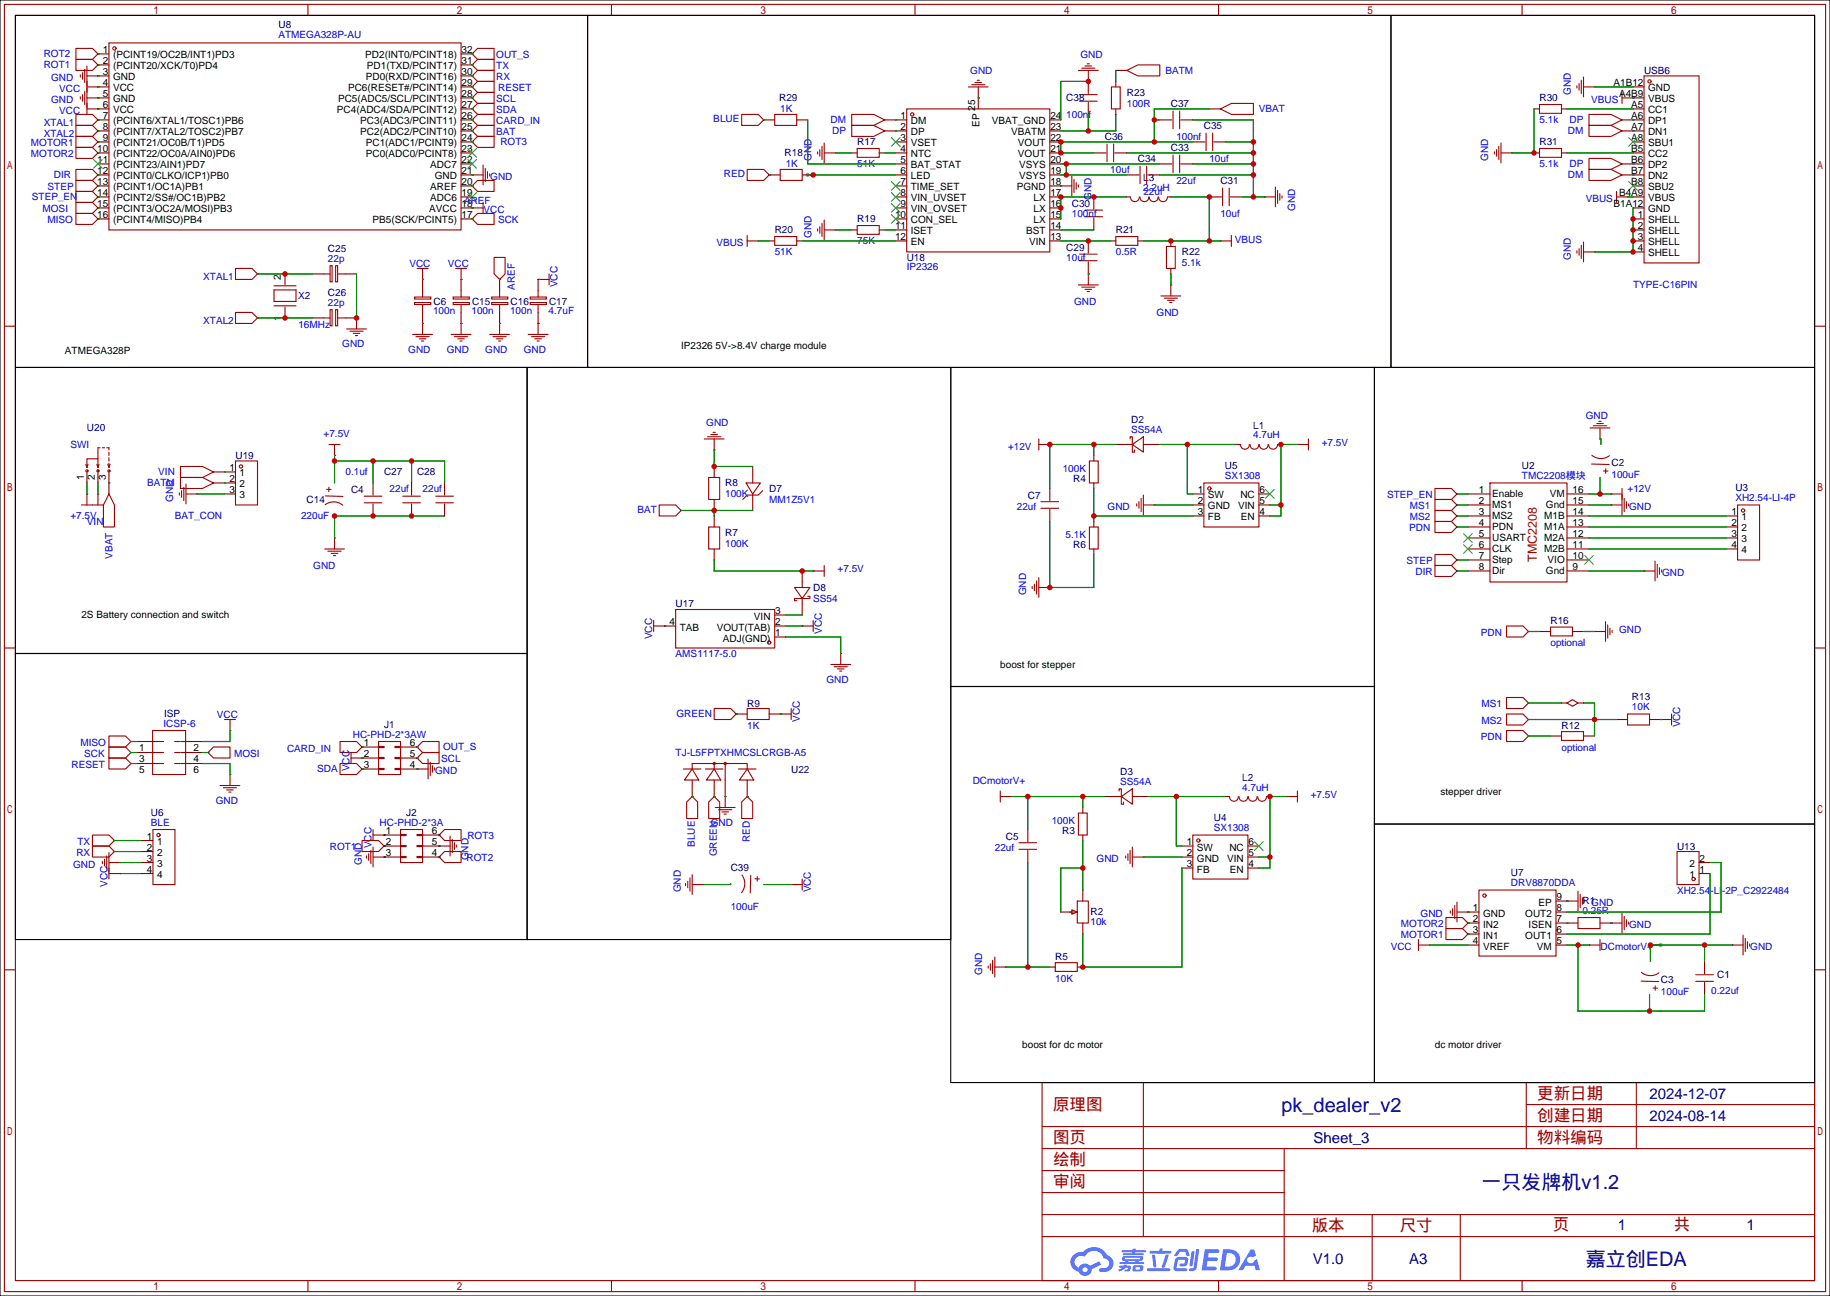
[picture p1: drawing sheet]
<svg xmlns="http://www.w3.org/2000/svg" width="422mm" height="299mm" viewBox="0 0 422 299" stroke-linecap="round" stroke-linejoin="round" font-family="sans-serif">
<defs><g id="words">
<g font-size="4.6" fill="#000080">
<text x="295.8" y="256.6">pk_dealer_v2</text>
<text x="342" y="274.4">一只发牌机v1.2</text>
<text x="366" y="292.2">嘉立创EDA</text>
</g>
<g font-size="3.8" fill="#a00000">
<text x="243.1" y="256.3">原理图</text>
<text x="354.8" y="253.8">更新日期</text>
<text x="243.1" y="264">图页</text>
<text x="354.8" y="258.9">创建日期</text>
<text x="354.8" y="264">物料编码</text>
<text x="243.1" y="269">绘制</text>
<text x="243.1" y="274.1">审阅</text>
<text x="302.8" y="284.3">版本</text>
<text x="323.1" y="284.3">尺寸</text>
<text x="358.4" y="284">页</text>
<text x="386.3" y="284">共</text>
</g>
<g font-size="3.5" fill="#000080">
<text x="380.7" y="253.7">2024-12-07</text>
<text x="303.2" y="263.8">Sheet_3</text>
<text x="380.7" y="258.8">2024-08-14</text>
<text x="373.4" y="283.9">1</text>
<text x="403.2" y="283.9">1</text>
<text x="303" y="291.8">V1.0</text>
<text x="325.3" y="291.8">A3</text>
</g>
<text font-size="2.9" fill="#a00000" x="354.8" y="129.7" transform="rotate(-90 354.8 129.7)">TMC2208</text>
<g font-size="2.3" fill="#000080">
<text x="64.3" y="6.5">U8</text>
<text x="379.5" y="17.1">USB6</text>
<text x="179.8" y="23.3">R29</text>
<text x="246.1" y="23.4">C38</text>
<text x="260.1" y="22.1">R23</text>
<text x="355.3" y="23.4">R30</text>
<text x="270.3" y="24.7">C37</text>
<text x="277.9" y="29.8">C35</text>
<text x="181.1" y="36">R18</text>
<text x="197.9" y="33.6">R17</text>
<text x="255" y="32.3">C36</text>
<text x="270.3" y="34.8">C33</text>
<text x="355.3" y="33.6">R31</text>
<text x="262.6" y="37.4">C34</text>
<text x="263.9" y="41.8">L3</text>
<text x="247.4" y="47.8">C30</text>
<text x="281.7" y="42.5">C31</text>
<text x="178.8" y="53.9">R20</text>
<text x="197.9" y="51.4">R19</text>
<text x="257.6" y="53.9">R21</text>
<text x="75.7" y="58.2">C25</text>
<text x="246.1" y="58">C29</text>
<text x="272.8" y="59">R22</text>
<text x="209.3" y="60.2">U18</text>
<text x="68.8" y="69">X2</text>
<text x="75.7" y="68.4">C26</text>
<text x="100.1" y="70.3">C6</text>
<text x="109" y="70.3">C15</text>
<text x="117.9" y="70.3">C16</text>
<text x="126.7" y="70.3">C17</text>
<text x="20.1" y="99.6">U20</text>
<text x="261.1" y="97.7">D2</text>
<text x="289.3" y="98.9">L1</text>
<text x="54.4" y="106">U19</text>
<text x="372" y="107.6">C2</text>
<text x="81" y="113.9">C4</text>
<text x="88.6" y="109.8">C27</text>
<text x="96.3" y="109.8">C28</text>
<text x="167.4" y="112.3">R8</text>
<text x="177.5" y="113.6">D7</text>
<text x="247.7" y="111.2">R4</text>
<text x="282.7" y="108.2">U5</text>
<text x="351.3" y="108.4">U2</text>
<text x="400.6" y="113.5">U3</text>
<text x="70.8" y="116.1">C14</text>
<text x="237.2" y="115.1">C7</text>
<text x="167.4" y="123.7">R7</text>
<text x="247.7" y="126.5">R6</text>
<text x="187.7" y="136.4">D8</text>
<text x="156" y="140.3">U17</text>
<text x="357.9" y="144.1">R16</text>
<text x="376.7" y="161.7">R13</text>
<text x="37.9" y="165.5">ISP</text>
<text x="172.5" y="163.1">R9</text>
<text x="88.7" y="168">J1</text>
<text x="360.4" y="168.2">R12</text>
<text x="182.6" y="178.4">U22</text>
<text x="258.6" y="179">D3</text>
<text x="286.7" y="180.2">L2</text>
<text x="34.8" y="188.4">U6</text>
<text x="93.8" y="188.4">J2</text>
<text x="280.2" y="189.5">U4</text>
<text x="232.2" y="193.9">C5</text>
<text x="245.2" y="192.5">R3</text>
<text x="387.1" y="196.1">U13</text>
<text x="168.7" y="201.1">C39</text>
<text x="348.8" y="202.3">U7</text>
<text x="365.3" y="208.7">R1GND</text>
<text x="251.7" y="211.3">R2</text>
<text x="243.6" y="221.5">R5</text>
<text x="383.4" y="227">C3</text>
<text x="396.4" y="225.7">C1</text>
</g>
<g font-size="2.3" fill="#00f">
<text x="64.3" y="8.8">ATMEGA328P-AU</text>
<text x="10.1" y="15.8">ROT1</text>
<text x="10.1" y="13.3">ROT2</text>
<text x="114.5" y="15.9">TX</text>
<text x="114.6" y="13.4">OUT_S</text>
<text x="224" y="17.1">GND</text>
<text x="249.4" y="13.3">GND</text>
<text x="269" y="17.1">BATM</text>
<text x="11.8" y="18.7">GND</text>
<text x="11.8" y="23.8">GND</text>
<text x="13.7" y="21.3">VCC</text>
<text x="114.5" y="23.6">SCL</text>
<text x="114.5" y="18.5">RX</text>
<text x="115" y="21.1">RESET</text>
<text x="362.6" y="21.9" transform="rotate(-90 362.6 21.9)">GND</text>
<text x="367.3" y="23.8">VBUS</text>
<text x="10.1" y="29.1">XTAL1</text>
<text x="13.7" y="26.3">VCC</text>
<text x="114.6" y="26.2">SDA</text>
<text x="114.6" y="28.7">CARD_IN</text>
<text x="164.7" y="28.3">BLUE</text>
<text x="180.1" y="26">1K</text>
<text x="191.7" y="28.5">DM</text>
<text x="246.1" y="27.2">100nf</text>
<text x="260.1" y="24.7">100R</text>
<text x="290.6" y="26">VBAT</text>
<text x="355.3" y="28.5">5.1k</text>
<text x="362.3" y="28.5">DP</text>
<text x="7.1" y="33.8">MOTOR1</text>
<text x="10.1" y="31.6">XTAL2</text>
<text x="114.6" y="31.2">BAT</text>
<text x="115.5" y="33.6">ROT3</text>
<text x="192.1" y="31">DP</text>
<text x="271.5" y="32.3">100nf</text>
<text x="361.9" y="31">DM</text>
<text x="7.1" y="36.3">MOTOR2</text>
<text x="12.4" y="41.2">DIR</text>
<text x="113.2" y="41.6">GND</text>
<text x="167.1" y="41">RED</text>
<text x="181.4" y="38.7">1K</text>
<text x="187.3" y="37.1" transform="rotate(-90 187.3 37.1)">GND</text>
<text x="197.9" y="38.7">51K</text>
<text x="256.3" y="39.9">10uf</text>
<text x="279.1" y="37.4">10uf</text>
<text x="343.5" y="37.1" transform="rotate(-90 343.5 37.1)">GND</text>
<text x="355.3" y="38.7">5.1k</text>
<text x="361.9" y="41.2">DM</text>
<text x="362.3" y="38.7">DP</text>
<text x="7.4" y="46.3">STEP_EN</text>
<text x="11" y="43.9">STEP</text>
<text x="107.1" y="47">AREF</text>
<text x="251.9" y="46.2" transform="rotate(-90 251.9 46.2)">GND</text>
<text x="263.9" y="44.1">2.2uH</text>
<text x="263.9" y="45">22uf</text>
<text x="271.5" y="42.5">22uf</text>
<text x="366" y="46.7">VBUS</text>
<text x="9.8" y="49">MOSI</text>
<text x="10.9" y="51.6">MISO</text>
<text x="111.6" y="49.2">VCC</text>
<text x="115" y="51.6">SCK</text>
<text x="247.4" y="50.1">100nf</text>
<text x="281.7" y="50.1">10uf</text>
<text x="298.9" y="48.8" transform="rotate(-90 298.9 48.8)">GND</text>
<text x="165.4" y="56.8">VBUS</text>
<text x="178.8" y="59">51K</text>
<text x="187.3" y="54.9" transform="rotate(-90 187.3 54.9)">GND</text>
<text x="197.9" y="56.4">75K</text>
<text x="257.6" y="59">0.5R</text>
<text x="285" y="56">VBUS</text>
<text x="46.9" y="64.6">XTAL1</text>
<text x="75.7" y="60.5">22p</text>
<text x="94.5" y="61.6">VCC</text>
<text x="103.4" y="61.6">VCC</text>
<text x="209.3" y="62.3">IP2326</text>
<text x="246.1" y="60.2">10uf</text>
<text x="272.8" y="61.5">5.1k</text>
<text x="362.6" y="60" transform="rotate(-90 362.6 60)">GND</text>
<text x="75.7" y="70.6">22p</text>
<text x="118.8" y="66.9" transform="rotate(-90 118.8 66.9)">AREF</text>
<text x="128.7" y="66.3" transform="rotate(-90 128.7 66.3)">VCC</text>
<text x="247.9" y="70.3">GND</text>
<text x="376.9" y="66.6">TYPE-C16PIN</text>
<text x="46.9" y="74.8">XTAL2</text>
<text x="68.9" y="75.7">16MHz</text>
<text x="99.9" y="72.6">100n</text>
<text x="108.8" y="72.6">100n</text>
<text x="117.7" y="72.6">100n</text>
<text x="126.6" y="72.6">4.7uF</text>
<text x="267" y="72.9">GND</text>
<text x="79" y="80.2">GND</text>
<text x="94.2" y="81.4">GND</text>
<text x="103.1" y="81.4">GND</text>
<text x="112" y="81.4">GND</text>
<text x="120.9" y="81.4">GND</text>
<text x="74.7" y="100.9">+7.5V</text>
<text x="163" y="98.5">GND</text>
<text x="261.1" y="100">SS54A</text>
<text x="289.3" y="101.2">4.7uH</text>
<text x="366" y="96.7">GND</text>
<text x="16.3" y="103.4">SWI</text>
<text x="232.7" y="103.8">+12V</text>
<text x="305.1" y="103">+7.5V</text>
<text x="34" y="112.3">BATM</text>
<text x="36.5" y="109.8">VIN</text>
<text x="79.8" y="109.8">0.1uf</text>
<text x="89.9" y="113.6">22uf</text>
<text x="97.5" y="113.6">22uf</text>
<text x="245.3" y="108.9">100K</text>
<text x="282.7" y="110.5">SX1308</text>
<text x="351.3" y="110.6">TMC2208模块</text>
<text x="372" y="110.4">100uF</text>
<text x="375.7" y="113.6">+12V</text>
<text x="16.3" y="119.9">+7.5V</text>
<text x="40" y="115.9" transform="rotate(-90 40 115.9)">GND</text>
<text x="40.4" y="119.9">BAT_CON</text>
<text x="69.5" y="119.9">220uF</text>
<text x="147.1" y="118.4">BAT</text>
<text x="167.4" y="114.9">100K</text>
<text x="177.5" y="116.1">MM1Z5V1</text>
<text x="234.7" y="117.7">22uf</text>
<text x="255.7" y="117.8">GND</text>
<text x="320.2" y="115">STEP_EN</text>
<text x="325.4" y="117.6">MS1</text>
<text x="376" y="117.8">GND</text>
<text x="400.6" y="115.7">XH2.54-LI-4P</text>
<text x="20.1" y="121.2">VIN</text>
<text x="245.9" y="124.2">5.1K</text>
<text x="325.3" y="122.7">PDN</text>
<text x="325.4" y="120.1">MS2</text>
<text x="26" y="129" transform="rotate(-90 26 129)">VBAT</text>
<text x="72.3" y="131.3">GND</text>
<text x="167.4" y="126.3">100K</text>
<text x="324.7" y="130.3">STEP</text>
<text x="193.3" y="132.2">+7.5V</text>
<text x="236.8" y="137.5" transform="rotate(-90 236.8 137.5)">GND</text>
<text x="326.7" y="132.8">DIR</text>
<text x="383.7" y="133">GND</text>
<text x="187.7" y="139">SS54</text>
<text x="150.5" y="147.6" transform="rotate(-90 150.5 147.6)">VCC</text>
<text x="189.7" y="146.4" transform="rotate(-90 189.7 146.4)">VCC</text>
<text x="341.8" y="146.8">PDN</text>
<text x="357.9" y="149.1">optional</text>
<text x="373.7" y="146.2">GND</text>
<text x="156" y="151.7">AMS1117-5.0</text>
<text x="190.8" y="157.6">GND</text>
<text x="37.7" y="167.8">ICSP-6</text>
<text x="50" y="165.8">VCC</text>
<text x="156.1" y="165.4">GREEN</text>
<text x="184.6" y="166.7" transform="rotate(-90 184.6 166.7)">VCC</text>
<text x="341.9" y="163.3">MS1</text>
<text x="341.9" y="167.1">MS2</text>
<text x="376.7" y="164">10K</text>
<text x="387.8" y="167.9" transform="rotate(-90 387.8 167.9)">VCC</text>
<text x="18.6" y="172.2">MISO</text>
<text x="66.3" y="173.5">CARD_IN</text>
<text x="81.4" y="170.4">HC-PHD-2*3AW</text>
<text x="102.3" y="173.1">OUT_S</text>
<text x="172.5" y="168.2">1K</text>
<text x="341.8" y="170.9">PDN</text>
<text x="360.4" y="173.3">optional</text>
<text x="16.5" y="177.3">RESET</text>
<text x="19.5" y="174.7">SCK</text>
<text x="54" y="174.8">MOSI</text>
<text x="73.2" y="178.1">SDA</text>
<text x="80.7" y="178.1" transform="rotate(-90 80.7 178.1)">VCC</text>
<text x="100.5" y="178.8">GND</text>
<text x="101.8" y="176">SCL</text>
<text x="156" y="174.5">TJ-L5FPTXHMCSLCRGB-A5</text>
<text x="49.8" y="185.6">GND</text>
<text x="224.5" y="180.9">DCmotorV+</text>
<text x="258.6" y="181.2">SS54A</text>
<text x="286.7" y="182.5">4.7uH</text>
<text x="302.5" y="184.3">+7.5V</text>
<text x="34.8" y="190.6">BLE</text>
<text x="87.6" y="190.7">HC-PHD-2*3A</text>
<text x="164.1" y="190.7">GND</text>
<text x="242.8" y="190.2">100K</text>
<text x="280.2" y="191.8">SX1308</text>
<text x="17.6" y="197.6">RX</text>
<text x="17.9" y="195.1">TX</text>
<text x="76.1" y="196.1">ROT1</text>
<text x="85.8" y="195.8" transform="rotate(-90 85.8 195.8)">VCC</text>
<text x="107.9" y="193.6">ROT3</text>
<text x="160.4" y="195.5" transform="rotate(-90 160.4 195.5)">BLUE</text>
<text x="165.4" y="197.7" transform="rotate(-90 165.4 197.7)">GREEN</text>
<text x="173.1" y="194.4" transform="rotate(-90 173.1 194.4)">RED</text>
<text x="229.6" y="196.4">22uf</text>
<text x="16.9" y="200.3">GND</text>
<text x="83.5" y="199.7" transform="rotate(-90 83.5 199.7)">GND</text>
<text x="107.7" y="198.7">ROT2</text>
<text x="108.1" y="198.6" transform="rotate(-90 108.1 198.6)">GND</text>
<text x="253.1" y="199.1">GND</text>
<text x="24.8" y="204.7" transform="rotate(-90 24.8 204.7)">VCC</text>
<text x="157.2" y="206" transform="rotate(-90 157.2 206)">GND</text>
<text x="187.1" y="206" transform="rotate(-90 187.1 206)">VCC</text>
<text x="348.7" y="204.5">DRV8870DDA</text>
<text x="387.1" y="206.3">XH2.54-LI-2P_C2922484</text>
<text x="168.7" y="210">100uF</text>
<text x="251.7" y="213.6">10k</text>
<text x="323.4" y="214.1">MOTOR2</text>
<text x="327.9" y="211.8">GND</text>
<text x="365.3" y="211">0.25R</text>
<text x="376" y="214.3">GND</text>
<text x="321" y="219.4">VCC</text>
<text x="323.4" y="216.6">MOTOR1</text>
<text x="369.4" y="219.4">DCmotorV+</text>
<text x="404" y="219.4">GND</text>
<text x="226.7" y="225.1" transform="rotate(-90 226.7 225.1)">GND</text>
<text x="243.6" y="226.6">10K</text>
<text x="383.4" y="229.8">100uF</text>
<text x="395" y="229.5">0.22uf</text>
</g>
<g font-size="2.3">
<text x="23.7" y="12.2">1</text>
<text x="23.7" y="14.8">2</text>
<text x="23.7" y="17.3">3</text>
<text x="26.1" y="13.5">(PCINT19/OC2B/INT1)PD3</text>
<text x="26.1" y="16">(PCINT20/XCK/T0)PD4</text>
<text x="84.3" y="13.5">PD2(INT0/PCINT18)</text>
<text x="84.7" y="16">PD1(TXD/PCINT17)</text>
<text x="106.6" y="17.3">30</text>
<text x="106.6" y="14.8">31</text>
<text x="106.6" y="12.2">32</text>
<text x="23.7" y="19.8">4</text>
<text x="23.7" y="22.4">5</text>
<text x="26.1" y="18.6">GND</text>
<text x="26.1" y="21.1">VCC</text>
<text x="26.1" y="23.6">GND</text>
<text x="78" y="23.6">PC5(ADC5/SCL/PCINT13)</text>
<text x="80.3" y="21.1">PC6(RESET#/PCINT14)</text>
<text x="84.4" y="18.6">PD0(RXD/PCINT16)</text>
<text x="106.6" y="22.4">28</text>
<text x="106.6" y="19.8">29</text>
<text x="372.4" y="19.8">A1B12</text>
<text x="373.7" y="22.4">A4B9</text>
<text x="380.4" y="21.1">GND</text>
<text x="380.4" y="23.6">VBUS</text>
<text x="23.7" y="24.9">6</text>
<text x="23.7" y="27.5">7</text>
<text x="23.7" y="30">8</text>
<text x="26.1" y="26.2">VCC</text>
<text x="26.1" y="28.7">(PCINT6/XTAL1/TOSC1)PB6</text>
<text x="77.8" y="26.2">PC4(ADC4/SDA/PCINT12)</text>
<text x="83.2" y="28.7">PC3(ADC3/PCINT11)</text>
<text x="106.6" y="30">25</text>
<text x="106.6" y="27.5">26</text>
<text x="106.6" y="24.9">27</text>
<text x="207.9" y="27.5">1</text>
<text x="207.9" y="30">2</text>
<text x="210.2" y="28.7">DM</text>
<text x="225.1" y="25.6" transform="rotate(-90 225.1 25.6)">25</text>
<text x="226.1" y="29.2" transform="rotate(-90 226.1 29.2)">EP</text>
<text x="228.9" y="28.7">VBAT_GND</text>
<text x="242.4" y="30">23</text>
<text x="242.4" y="27.5">24</text>
<text x="376.5" y="24.9">A5</text>
<text x="376.5" y="27.5">A6</text>
<text x="376.5" y="30">A7</text>
<text x="380.4" y="26.2">CC1</text>
<text x="380.4" y="28.7">DP1</text>
<text x="22.5" y="35.1">10</text>
<text x="23.7" y="32.5">9</text>
<text x="26.1" y="31.3">(PCINT7/XTAL2/TOSC2)PB7</text>
<text x="26.1" y="33.8">(PCINT21/OC0B/T1)PD5</text>
<text x="83.2" y="31.3">PC2(ADC2/PCINT10)</text>
<text x="84.4" y="33.8">PC1(ADC1/PCINT9)</text>
<text x="106.6" y="35.1">23</text>
<text x="106.6" y="32.5">24</text>
<text x="207.9" y="32.5">3</text>
<text x="207.9" y="35.1">4</text>
<text x="210.2" y="31.3">DP</text>
<text x="210.2" y="33.8">VSET</text>
<text x="233.4" y="31.3">VBATM</text>
<text x="235" y="33.8">VOUT</text>
<text x="242.4" y="35.1">21</text>
<text x="242.4" y="32.5">22</text>
<text x="376.5" y="32.5">A8</text>
<text x="376.5" y="35.1">B5</text>
<text x="380.4" y="31.3">DN1</text>
<text x="380.4" y="33.8">SBU1</text>
<text x="22.5" y="37.6">11</text>
<text x="22.5" y="40.2">12</text>
<text x="26.1" y="36.3">(PCINT22/OC0A/AIN0)PD6</text>
<text x="26.1" y="38.9">(PCINT23/AIN1)PD7</text>
<text x="26.1" y="41.4">(PCINT0/CLKO/ICP1)PB0</text>
<text x="84.4" y="36.3">PC0(ADC0/PCINT8)</text>
<text x="99.3" y="38.9">ADC7</text>
<text x="100.4" y="41.4">GND</text>
<text x="106.6" y="40.2">21</text>
<text x="106.6" y="37.6">22</text>
<text x="207.9" y="37.6">5</text>
<text x="207.9" y="40.2">6</text>
<text x="210.2" y="36.3">NTC</text>
<text x="210.2" y="38.9">BAT_STAT</text>
<text x="210.2" y="41.4">LED</text>
<text x="235" y="36.3">VOUT</text>
<text x="235.2" y="41.4">VSYS</text>
<text x="235.2" y="38.9">VSYS</text>
<text x="242.4" y="40.2">19</text>
<text x="242.4" y="37.6">20</text>
<text x="376.5" y="37.6">B6</text>
<text x="376.5" y="40.2">B7</text>
<text x="380.4" y="36.3">CC2</text>
<text x="380.4" y="38.9">DP2</text>
<text x="380.4" y="41.4">DN2</text>
<text x="22.5" y="42.7">13</text>
<text x="22.5" y="45.2">14</text>
<text x="22.5" y="47.8">15</text>
<text x="26.1" y="44">(PCINT1/OC1A)PB1</text>
<text x="26.1" y="46.5">(PCINT2/SS#/OC1B)PB2</text>
<text x="99.3" y="46.5">ADC6</text>
<text x="99.3" y="44">AREF</text>
<text x="106.6" y="47.8">18</text>
<text x="106.6" y="45.2">19</text>
<text x="106.6" y="42.7">20</text>
<text x="207.9" y="42.7">7</text>
<text x="207.9" y="45.2">8</text>
<text x="207.9" y="47.8">9</text>
<text x="210.2" y="44">TIME_SET</text>
<text x="210.2" y="46.5">VIN_UVSET</text>
<text x="234.7" y="44">PGND</text>
<text x="238.6" y="46.5">LX</text>
<text x="242.4" y="47.8">16</text>
<text x="242.4" y="45.2">17</text>
<text x="242.4" y="42.7">18</text>
<text x="372.4" y="47.8">B1A12</text>
<text x="373.7" y="45.2">B4A9</text>
<text x="376.5" y="42.7">B8</text>
<text x="380.4" y="44">SBU2</text>
<text x="380.4" y="46.5">VBUS</text>
<text x="22.5" y="50.3">16</text>
<text x="26.1" y="49">(PCINT3/OC2A/MOSI)PB3</text>
<text x="26.1" y="51.6">(PCINT4/MISO)PB4</text>
<text x="86" y="51.6">PB5(SCK/PCINT5)</text>
<text x="99.1" y="49">AVCC</text>
<text x="106.6" y="50.3">17</text>
<text x="206.6" y="50.3">10</text>
<text x="206.6" y="52.9">11</text>
<text x="210.2" y="49">VIN_OVSET</text>
<text x="210.2" y="51.6">CON_SEL</text>
<text x="238.6" y="51.6">LX</text>
<text x="238.6" y="49">LX</text>
<text x="242.4" y="52.9">14</text>
<text x="242.4" y="50.3">15</text>
<text x="378.1" y="50.3">1</text>
<text x="378.1" y="52.9">2</text>
<text x="380.4" y="49">GND</text>
<text x="380.4" y="51.6">SHELL</text>
<text x="206.6" y="55.4">12</text>
<text x="210.2" y="54.1">ISET</text>
<text x="210.2" y="56.7">EN</text>
<text x="236.9" y="54.1">BST</text>
<text x="237.5" y="56.7">VIN</text>
<text x="242.4" y="55.4">13</text>
<text x="378.1" y="55.4">3</text>
<text x="378.1" y="57.9">4</text>
<text x="380.4" y="54.1">SHELL</text>
<text x="380.4" y="56.7">SHELL</text>
<text x="380.4" y="59.2">SHELL</text>
<text x="64.8" y="64.6" transform="rotate(-90 64.8 64.6)">2</text>
<text x="64.8" y="74" transform="rotate(-90 64.8 74)">1</text>
<text x="15" y="81.8">ATMEGA328P</text>
<text x="157.2" y="80.6">IP2326 5V-&gt;8.4V charge module</text>
<text x="19.3" y="110.7" transform="rotate(-90 19.3 110.7)">1</text>
<text x="21.9" y="110.7" transform="rotate(-90 21.9 110.7)">2</text>
<text x="24.4" y="110.7" transform="rotate(-90 24.4 110.7)">3</text>
<text x="52.9" y="108.7">1</text>
<text x="52.9" y="111.3">2</text>
<text x="52.9" y="113.8">3</text>
<text x="55.3" y="110">1</text>
<text x="55.3" y="112.5">2</text>
<text x="276.5" y="113.8">1</text>
<text x="290.7" y="113.8">6</text>
<text x="341.4" y="113.8">1</text>
<text x="363" y="113.8">16</text>
<text x="55.3" y="115.1">3</text>
<text x="276.5" y="116.4">2</text>
<text x="276.5" y="118.9">3</text>
<text x="278.8" y="115.1">SW</text>
<text x="278.8" y="117.6">GND</text>
<text x="285.8" y="117.6">VIN</text>
<text x="286.3" y="115.1">NC</text>
<text x="290.7" y="118.9">4</text>
<text x="290.7" y="116.4">5</text>
<text x="341.4" y="118.9">3</text>
<text x="341.4" y="116.4">2</text>
<text x="344.4" y="119.9">MS2</text>
<text x="344.4" y="117.4">MS1</text>
<text x="344.4" y="114.8">Enable</text>
<text x="356.4" y="119.9">M1B</text>
<text x="356.8" y="117.4">Gnd</text>
<text x="357.7" y="114.8">VM</text>
<text x="363" y="116.4">15</text>
<text x="363" y="118.9">14</text>
<text x="399.7" y="118.9">1</text>
<text x="278.8" y="120.2">FB</text>
<text x="286.4" y="120.2">EN</text>
<text x="341.4" y="124">5</text>
<text x="341.4" y="121.4">4</text>
<text x="344.4" y="125">USART</text>
<text x="344.4" y="122.5">PDN</text>
<text x="356.4" y="122.5">M1A</text>
<text x="356.4" y="125">M2A</text>
<text x="363" y="121.4">13</text>
<text x="363" y="124">12</text>
<text x="399.7" y="121.4">2</text>
<text x="399.7" y="124">3</text>
<text x="402" y="120.2">1</text>
<text x="402" y="122.7">2</text>
<text x="402" y="125.2">3</text>
<text x="341.4" y="131.6">8</text>
<text x="341.4" y="129.1">7</text>
<text x="341.4" y="126.5">6</text>
<text x="344.4" y="130.1">Step</text>
<text x="344.4" y="127.5">CLK</text>
<text x="356.4" y="127.5">M2B</text>
<text x="357.2" y="130.1">VIO</text>
<text x="363" y="126.5">11</text>
<text x="363" y="129.1">10</text>
<text x="363" y="131.6">9</text>
<text x="399.7" y="126.5">4</text>
<text x="402" y="127.8">4</text>
<text x="344.4" y="132.6">Dir</text>
<text x="356.8" y="132.6">Gnd</text>
<text x="18.8" y="142.8">2S Battery connection and switch</text>
<text x="174" y="143">VIN</text>
<text x="178.9" y="141.8">3</text>
<text x="154.5" y="144.3">4</text>
<text x="156.9" y="145.6">TAB</text>
<text x="165.4" y="145.6">VOUT(TAB)</text>
<text x="166.8" y="148.1">ADJ(GND)</text>
<text x="178.9" y="146.8">1</text>
<text x="178.9" y="144.3">2</text>
<text x="230.9" y="154.2">boost for stepper</text>
<text x="32.1" y="173.5">1</text>
<text x="44.7" y="173.5">2</text>
<text x="83.9" y="172.3">1</text>
<text x="94.6" y="172.3">6</text>
<text x="32.1" y="176">3</text>
<text x="32.1" y="178.5">5</text>
<text x="44.7" y="176">4</text>
<text x="44.7" y="178.5">6</text>
<text x="83.9" y="174.8">2</text>
<text x="83.9" y="177.3">3</text>
<text x="94.6" y="177.3">4</text>
<text x="94.6" y="174.8">5</text>
<text x="332.5" y="183.4">stepper driver</text>
<text x="33.9" y="193.8">1</text>
<text x="33.9" y="196.4">2</text>
<text x="36.2" y="195.1">1</text>
<text x="36.2" y="197.6">2</text>
<text x="89" y="192.6">1</text>
<text x="89" y="195.1">2</text>
<text x="89" y="197.7">3</text>
<text x="99.7" y="197.7">4</text>
<text x="99.7" y="195.1">5</text>
<text x="99.7" y="192.6">6</text>
<text x="273.9" y="195.1">1</text>
<text x="273.9" y="197.6">2</text>
<text x="276.3" y="196.4">SW</text>
<text x="283.8" y="196.4">NC</text>
<text x="288.2" y="197.6">5</text>
<text x="288.2" y="195.1">6</text>
<text x="33.9" y="198.9">3</text>
<text x="33.9" y="201.4">4</text>
<text x="36.2" y="200.2">3</text>
<text x="36.2" y="202.7">4</text>
<text x="273.9" y="200.2">3</text>
<text x="276.3" y="198.9">GND</text>
<text x="276.3" y="201.4">FB</text>
<text x="283.2" y="198.9">VIN</text>
<text x="283.9" y="201.4">EN</text>
<text x="288.2" y="200.2">4</text>
<text x="390" y="202.7">1</text>
<text x="390" y="200.2">2</text>
<text x="392.3" y="201.4">1</text>
<text x="392.3" y="198.9">2</text>
<text x="355.1" y="209.1">EP</text>
<text x="359.3" y="207.8">9</text>
<text x="340" y="210.3">1</text>
<text x="340" y="212.9">2</text>
<text x="340" y="215.4">3</text>
<text x="342.3" y="211.6">GND</text>
<text x="342.3" y="214.1">IN2</text>
<text x="352.1" y="211.6">OUT2</text>
<text x="352.8" y="214.1">ISEN</text>
<text x="359.3" y="215.4">6</text>
<text x="359.3" y="212.9">7</text>
<text x="359.3" y="210.3">8</text>
<text x="340" y="218">4</text>
<text x="342.3" y="216.7">IN1</text>
<text x="342.3" y="219.2">VREF</text>
<text x="352.1" y="216.7">OUT1</text>
<text x="354.8" y="219.2">VM</text>
<text x="359.3" y="218">5</text>
<text x="236" y="241.9">boost for dc motor</text>
<text x="331.2" y="241.9">dc motor driver</text>
</g>
</g></defs>
<path d="M0 0h422.4v299.2h-422.4z" fill="#fff" stroke="#000" stroke-width=".25"/>
<g fill="#999">
<circle cx="383.3" cy="218.2" r=".51"/>
<circle cx="186.4" cy="40.4" r=".51"/>
</g>
<g fill="none" stroke="#a10000" stroke-width=".25">
<path d="M1 1h420.4v297.2h-420.4zM3.6 3.6h415.2v292.1h-415.2zM71.1 1v2.6M141.1 1v2.6M211.2 1v2.6M281.3 1v2.6M351.3 1v2.6M1 75.3h2.6M418.8 75.3h2.6M1 149.6h2.6M418.8 149.6h2.6M1 223.9h2.6"/>
<path d="M418.8 223.9h2.6M240.5 249.9h178.3v45.8h-178.3zM263.9 249.9v35.6M352.3 249.9v15.3M352.3 255h66.5M377.7 249.9v15.3M240.5 270.3h55.9M240.5 265.2h178.3M240.5 275.3h55.9M240.5 260.1h178.3M296.4 265.2v30.5M71.1 295.7v2.5"/>
<path d="M141.1 295.7v2.5M211.2 295.7v2.5M240.5 285.5h178.3M240.5 280.4h178.3M281.3 295.7v2.5M316.7 280.4v15.3M337.1 280.4v15.3M351.3 295.7v2.5"/>
</g>
<g fill="#5487ff">
<path d="M278.1 288.4h2.7a.48 .48 0 0 1 .7 .4 .48 .48 0 0 1-.7 .5h-1.8l-.2 1h1.9a.43 .43 0 0 1 .4 .5 .43 .43 0 0 1-.5 .4h-1.9l-.2 1.2h1.7a.45 .45 0 0 1 .6 .2 .45 .45 0 0 1-.2 .6l-3.2 .1z"/>
<path d="M288.7 288.5h.8l.4 1.4-.7 .4a.84 .84 0 0 0-1.2 .2 .84 .84 0 0 0 .3 1.2 .84 .84 0 0 0 1.1-.4l.1-.3 .6-.3 .7 2.5h-.9l-.3-1h-2.1l-.6 1h-1.1z"/>
<path d="M275.1 288.9h.7l-.5 3.2a.36 .36 0 0 1-.4 .3 .36 .36 0 0 1-.3-.4z"/>
<path d="M276.1 288.4h.7l-.6 4.3a1.13 1.13 0 0 1-1.8 .6l.2-.4 .7-.1 .2-.2z"/>
<path d="M271.8 288.7l.6-.3 1-.1a.77 .77 0 0 1 .9 .6l.3 .9-.2 .2h-.5l-.3-.9-.2-.1h-1l-.7 1h-.6z"/>
<path d="M271.4 290.5l.5-.3h1.7a.81 .81 0 0 1 .7 .5 .81 .81 0 0 1-.2 .9 .81 .81 0 0 1-.9 .8h-.7a.32 .32 0 0 1-.3-.4 .32 .32 0 0 1 .4-.3h.7l.3-.9-1.7 .1-.3 1.9h2.2a.32 .32 0 0 1 .3 .4 .32 .32 0 0 1-.4 .3h-2.3l-.4-.4-.1-.5z"/>
<path d="M264.8 292.8h5a.33 .33 0 0 1 .4 .4 .33 .33 0 0 1-.4 .3h-4.9l-.1-.2z"/>
<path d="M269.1 289.6h.7l-.6 2.1a.98 .98 0 0 1-.8 1l-.3-.3z"/>
<path d="M265.9 289.7h.7l.3 2.6a.34 .34 0 0 1-.3 .3 .34 .34 0 0 1-.4-.2z"/>
<path d="M265.4 288.8h2.2l.2-.6h.6l-.1 .6h1.8a.32 .32 0 0 1 .3 .3 .32 .32 0 0 1-.4 .3h-4.5l-.1-.1z"/>
<path d="M258.4 292.2h.9l.1-.2h.7l-.1 .2h.9l.1 .2-.1 .9-1.3 .2v-.4h.6l.1-.4a.68 .68 0 0 0-.9 .4l-1.1 .5-.2-.5 1-.4h-.8z"/>
<path d="M259 288.6h2.4l.1-.3h.7l-.1 .3h2.2l.3 .3-.3 .2h-2.2l-.1 .3h1.8l.2 .2-.2 .2h-4.5l-.1-.4h2l.1-.3h-2.3l-.1-.1z"/>
<path d="M282.3 288.4l-.7 4.9h1.6a2.5 2.5 0 0 0 3.1-2.5 2.5 2.5 0 0 0-3.1-2.4zM283.2 289.3a1.65 1.65 0 0 1 2 1.7 1.65 1.65 0 0 1-2.2 1.4h-.3z"/>
<path d="M259.1 290.2l-.1 .7 .6 .2 .1 .3h-1.3l.1 .4h5.4l.2-.2-.2-.2h-1.2l.2-.3a.7 .7 0 0 0 .8-.2 .7 .7 0 0 0 0-.9h-4.1zM259.7 290.4l3.5 .1-.2 .3h-3.2zM260.4 291.1h1.7l-.2 .3h-1.4z"/>
<path d="M261.6 292.3a1.05 1.05 0 0 0-.1 1.2 2.91 2.91 0 0 0 2.2-.2 .98 .98 0 0 0 0-1.1l-1.6-.1zM262.2 292.6h.8l.1 .3-.2 .2h-.8z"/>
<path d="M247.8 289.7a2.23 2.23 0 0 0-.6 2.3 2.23 2.23 0 0 0 1.8 1.6 1.58 1.58 0 0 0 1.7 1 1.58 1.58 0 0 0 1.3-1.6l2.2-1-.5-.8-2.1 1a1.65 1.65 0 0 0-2.6 .5 1.47 1.47 0 0 1-.8-2.1 1.47 1.47 0 0 1 2.2-.4 2.3 2.3 0 0 1 2.3-1.4 2.3 2.3 0 0 1 2.1 1.8 1.12 1.12 0 0 1 1.3 1 1.12 1.12 0 0 1-1.2 1.2h-.7a.45 .45 0 0 0-.5 .3 .45 .45 0 0 0 .4 .6 2.21 2.21 0 0 0 2.2-.6 2.21 2.21 0 0 0 .5-2.3 2.13 2.13 0 0 0-1.3-1 3.3 3.3 0 0 0-5.5-.7l-1.2 .1zM249.9 293.2a.57 .57 0 0 1 1.1 0 .57 .57 0 0 1-1.1 0z"/>
</g>
<g fill="none" stroke="#a10000" stroke-width=".25">
<path d="M17.5 13.7h3.8l1.3 1.3-1.3 1.3h-3.8zM17.5 11.2h3.8l1.3 1.2-1.3 1.3h-3.8zM18.5 17.3v.5M19 16.8v1.5M19.6 16v3.1M20.1 17.5h2.5M20.1 15.2v11.2M25.1 9.9h81.3v43.2h-81.3zM109 12.4l1.2-1.2h3.8v2.5h-3.8zM110.2 13.7h3.8v2.6h-3.8l-1.2-1.3zM110.2 16.3h3.8v2.5h-3.8l-1.2-1.3zM224.3 19.6h3"/>
<path d="M225 19.1h1.6M225.6 18.5h.5M248.9 16.3h4.6M249.7 15.7h3M250.4 15.2h1.6M251 14.7h.5M251.2 16.3v2.5M260.1 16.3l2.5-1.3h5.1v2.5h-5.1zM364 19.8v.5M364.5 19.3v1.5M365 18.5v3.1M365.5 17.8v4.6"/>
<path d="M379.5 17.5h12.7v43.2h-12.7zM17.5 26.4h3.8l1.3 1.3-1.3 1.3h-3.8zM17.5 29h3.8l1.3 1.2-1.3 1.3h-3.8zM17.5 39.1h3.8l1.3 1.3-1.3 1.3h-3.8zM17.5 31.5h3.8l1.3 1.3-1.3 1.2h-3.8zM17.5 34h3.8l1.3 1.3-1.3 1.3h-3.8zM18.5 22.4v.5M19 21.8v1.6M19.6 21.1v3M20.1 20.1h2.5M20.1 22.6h2.5M20.1 25.1h2.5"/>
<path d="M109 20.1l1.2-1.3h3.8v2.5h-3.8zM109 22.6l1.2-1.3h3.8v2.6h-3.8zM109 25.1l1.2-1.2h3.8v2.5h-3.8zM109 32.8l1.2-1.3h3.8v2.5h-3.8zM110.2 29h3.8v2.5h-3.8l-1.2-1.3zM110.2 26.4h3.8v2.6h-3.8l-1.2-1.3zM111.5 38.1v4.6M112 38.9v3M112.5 39.6v1.5M171.2 26.4h3.8l1.3 1.3-1.3 1.3h-3.8zM172.5 39.1h3.8l1.2 1.3-1.2 1.3h-3.8zM178.8 26.4h5.1v2.6h-5.1z"/>
<path d="M180.1 39.1h5.1v2.6h-5.1zM188.7 35.1v.5M189.2 34.5v1.6M189.7 33.8v3M190.2 33v4.6M190.2 35.3h2.6M196.6 26.4h5.1l2.5 1.3-2.5 1.3h-5.1zM196.6 29h5.1l2.5 1.2-2.5 1.3h-5.1zM197.9 34.3h5v2h-5zM209.3 25.1h33v33.1h-33zM223.5 20.1h4.6M225.8 20.1v2.5"/>
<path d="M249.2 21.8h4M249.2 23.4h4M255.5 33.3v4M256.5 20.1h2.1v5h-2.1zM257 33.3v4M263.1 38.4v4M264.7 38.4v4M270.8 25.7v4M270.8 35.8v4.1M272.3 25.7v4M272.3 35.8v4.1M278.4 30.7v4.1"/>
<path d="M279.9 30.7v4.1M281.7 25.1l2.5-1.2h5.1v2.5h-5.1zM344.9 35.1v.5M345.4 34.5v1.6M345.9 33.8v3M346.5 35.3h2.5M346.5 33v4.6M355.3 24.1h5.1v2.1h-5.1zM355.3 34.3h5.1v2h-5.1zM365.5 20.1h2.5M366.8 26.4h5.1l2.5 1.3-2.5 1.3h-5.1zM366.8 36.6h5.1l2.5 1.2-2.5 1.3h-5.1z"/>
<path d="M366.8 29h5.1l2.5 1.2-2.5 1.3h-5.1zM366.8 39.1h5.1l2.5 1.3-2.5 1.3h-5.1zM374.4 21.3v2.6M374.4 22.6h2.5M17.5 41.7h3.8l1.3 1.2-1.3 1.3h-3.8zM17.5 44.2h3.8l1.3 1.3-1.3 1.2h-3.8zM17.5 49.3h3.8l1.3 1.2-1.3 1.3h-3.8zM17.5 46.7h3.8l1.3 1.3-1.3 1.3h-3.8zM109 50.5l1.2-1.2h3.8v2.5h-3.8zM109 48h2.5M109 40.4h2.5M110.2 41.7h3.8v2.5h-3.8l-1.2-1.3z"/>
<path d="M111.5 46.7v2.6M113 40.1v.5M114 59.4h2.6v3.8l-1.3 1.3-1.3-1.3zM172.5 55.6h2.5M172.5 54.4v2.5M178.8 54.6h5.1v2h-5.1zM188.7 52.8v.5M189.2 52.3v1.5M189.7 51.6v3M190.2 50.8v4.6M190.2 53.1h2.6M197.9 52.1h5v2h-5z"/>
<path d="M244.9 42.9h2.5M247.4 40.6v4.6M247.9 41.4v3.1M248.4 42.2v1.5M248.9 42.7v.5M249.2 58.7h4M250.4 50h4.1M250.4 48.5h4.1M257.6 54.6h5v2h-5zM260.9 45.5a1.01 1.01 0 0 0 1.1 1.1 1.01 1.01 0 0 0 1-1.1M263.1 45.5a1.01 1.01 0 0 0 1 1.1 1.01 1.01 0 0 0 1.1-1.1M265.3 45.5a1.01 1.01 0 0 0 1 1.1 1.01 1.01 0 0 0 1-1.1"/>
<path d="M267.4 45.5a1.01 1.01 0 0 0 1.1 1.1 1.01 1.01 0 0 0 1-1.1M269.2 56.9h2.1v5.1h-2.1zM281.7 55.6h2.5M282.2 43.4v4.1M283.7 43.4v4.1M284.2 54.4v2.5M291.8 45.5h2.6M294.4 43.2v4.6M294.9 43.9v3.1M295.4 44.7v1.5M295.9 45.2v.5M364 57.9v.5"/>
<path d="M364.5 57.4v1.5M365 56.6v3.1M365.5 58.2h2.5M365.5 55.9v4.6M373.1 45.5h2.6M373.1 44.2v2.5M54.4 72.1h3.8l1.2 1.3-1.2 1.3h-3.8zM54.4 62h3.8l1.2 1.2-1.2 1.3h-3.8zM63.2 66.9h5.1v2.7h-5.1zM63.2 66h5.1M63.2 70.6h5.1M74.7 73.4h1.5"/>
<path d="M74.7 63.2h1.5M76.2 71.5h.5v3.7h-.5zM76.2 61.3h.5v3.8h-.5zM77.5 71.5h.4v3.7h-.4zM77.5 61.3h.4v3.8h-.4zM78 73.4h1.8M78 63.2h1.8M80 75.9h4.6M80.8 76.5h3M81.5 77h1.6M82 77.5h.5M82.3 73.4v2.5"/>
<path d="M95.2 77.2h4.6M95.7 69.9h3.7v.4h-3.7zM95.7 68.6h3.7v.4h-3.7zM96 77.7h3.1M96.3 62h2.5M96.8 78.2h1.5M97.3 78.7h.5M97.5 62v2.5M97.5 67.1v1.5M97.5 70.4v1.7M97.5 74.7v2.5M104.1 77.2h4.6"/>
<path d="M104.6 69.9h3.7v.4h-3.7zM104.6 68.6h3.7v.4h-3.7zM104.9 77.7h3M105.2 62h2.5M105.7 78.2h1.5M106.2 78.7h.5M106.4 62v2.5M106.4 67.1v1.5M106.4 70.4v1.7M106.4 74.7v2.5M113 77.2h4.6M113.5 69.9h3.7v.4h-3.7z"/>
<path d="M113.5 68.6h3.7v.4h-3.7zM113.8 77.7h3M114.6 78.2h1.5M115.1 78.7h.5M115.3 67.1v1.5M115.3 70.4v1.7M115.3 74.7v2.5M121.9 77.2h4.6M122.4 69.9h3.7v.4h-3.7zM122.4 68.6h3.7v.4h-3.7zM122.7 77.7h3M123.4 78.2h1.6"/>
<path d="M124 78.7h.5M124.2 64.5h2.5M124.2 67.1v1.5M124.2 70.4v1.7M124.2 74.7v2.5M126.7 63.2v2.6M248.9 65.8h4.6M249.2 60.2h4M249.7 66.3h3M250.4 66.8h1.6M251 67.3h.5M251.2 63.2v2.6"/>
<path d="M268 68.3h4.5M268.7 68.8h3.1M269.5 69.3h1.5M270 69.9h.5M270.3 65.8v2.5M164.6 99.8h.5M367 98.8h4.6M367.8 98.3h3M368.6 97.8h1.5M369.1 97.3h.5M369.3 98.8v2.5M18.8 116.6h5.1"/>
<path d="M19.8 107.2l.3 .8M20.1 108v-2.1h2.5v2.1M20.1 114v2.6M20.3 107.2l-.2 .8M22.4 107.2l.2 .8M22.6 114v2.6M22.9 107.2l-.3 .8M23.1 103.4h-.5v2.5M23.6 103.4h.5M24.6 103.4h.5v.5M24.9 107.2l.2 .8M25.1 114l1.3 2.6v5.1h-2.5v-5.1z"/>
<path d="M25.1 104.4v.8M25.1 105.7v.7M25.1 106.9v1.1M25.4 107.2l-.3 .8M41.4 113.8v.5M41.7 107.7h5l2.6 1.3-2.6 1.2h-5zM41.7 110.2h5l2.6 1.3-2.6 1.3h-5zM41.9 113.3v1.5M42.4 112.5v3.1M42.9 114h2.6M42.9 111.8v4.5M54.4 106.4h5v10.2h-5z"/>
<path d="M75 116.5a3.2 3.2 0 0 1 4.1 .1M75.1 114.5l4.1 .1M75.4 113h1M75.9 112.5v1M75.9 102.6h2.6M77.2 102.6v2.6M84.1 116.1h4M84.1 114.6h4M93 116.1h4M93 114.6h4M100.6 116.1h4M100.6 114.6h4"/>
<path d="M152.1 116.6h3.9l1.2 1.3-1.2 1.2h-3.9zM162.6 101.3h4.5M163.3 100.8h3.1M163.6 110.2h2.5v5.1h-2.5zM164.1 100.3h1.5M164.8 101.3v2.6M172.2 111.5h3.3l-1.8 2.5zM176 113.3l-1 1h-2.5l-1.1 1M239.8 102.6h2.5M239.8 101.3v2.6M240.3 117.3h4M240.3 115.8h4"/>
<path d="M251.5 106.4h2v5.1h-2zM260.1 102.6h1.3M260.9 101.3v-.5h.5v3.6h.5v-.5M261.4 102.6l2.5-1.8v3.6zM262.4 116.3v.5M262.9 115.8v1.5M263.4 115.1v3M263.9 116.6h2.5M263.9 102.6h1.3M263.9 114.3v4.6M277.9 111.5h12.7v10.2h-12.7zM286.3 102.6a1.01 1.01 0 0 0 1.1 1.1 1.01 1.01 0 0 0 1-1.1"/>
<path d="M288.5 102.6a1.01 1.01 0 0 0 1 1.1 1.01 1.01 0 0 0 1.1-1.1M290.7 102.6a1.01 1.01 0 0 0 1 1.1 1.01 1.01 0 0 0 1-1.1M292.8 102.6a1.01 1.01 0 0 0 1.1 1.1 1.01 1.01 0 0 0 1-1.1M299.5 102.6h2.5M302 101.3v2.6M331.2 112.8h3.8l1.3 1.2-1.3 1.3h-3.8zM331.2 117.9h3.8l1.3 1.2-1.3 1.3h-3.8zM331.2 115.3h3.8l1.3 1.3-1.3 1.3h-3.8zM343.9 111.5h17.8v22.9h-17.8zM367.4 107.1l4 .1M367.4 105.1a3.2 3.2 0 0 0 4.1 .1M370.1 108.7l1 .1"/>
<path d="M370.6 108.2v1.1M371.9 114h2.5M371.9 116.6h2.5M374.4 112.8v6.1M374.9 115.1v3M375.4 115.8v1.5M375.9 116.3v.5M401.1 116.6h5v12.7h-5zM74.9 126.7h4.6M75.7 127.3h3M76.5 127.8h1.5M77 128.3h.5"/>
<path d="M77.2 124.2v2.5M163.6 121.7h2.5v5h-2.5zM183.4 135.6h3.5l-1.7 2.6zM185.2 134.4v1.2M185.2 138.2v1.2M186.4 137.7h.5v.5h-3.5v.5h.5M187.7 131.8h2.5M190.2 130.6v2.5M238.3 135.4v.5M238.8 134.9v1.5M239.3 134.1v3.1M239.8 135.6h2.5"/>
<path d="M239.8 133.3v4.6M251.5 121.7h2v5h-2zM331.2 128h3.8l1.3 1.3-1.3 1.3h-3.8zM331.2 130.6h3.8l1.3 1.2-1.3 1.3h-3.8zM331.2 120.4h3.8l1.3 1.3-1.3 1.2h-3.8zM379.5 131.8h2.5M382 129.5v4.6M382.5 130.3v3M383 131.1v1.5M383.5 131.6v.5M150.9 144.5h2.5M150.9 143.3v2.5"/>
<path d="M156 140.7h22.8v8.9h-22.8zM185.2 144.5h2.5M187.7 143.3v2.5M191.8 153.4h4.5M192.5 153.9h3.1M193.3 154.4h1.5M193.8 154.9h.5M194.1 150.9v2.5M347.7 144.5h3.8l1.3 1.3-1.3 1.3h-3.8zM357.9 144.8h5.1v2h-5.1zM368 145.8h2.6M370.6 143.5v4.6"/>
<path d="M371.1 144.3v3M371.6 145v1.6M372.1 145.5v.5M25.1 169.9h3.9l1.2 1.3-1.2 1.3h-3.9zM25.1 172.5h3.9l1.2 1.2-1.2 1.3h-3.9zM25.1 175h3.9l1.2 1.3-1.2 1.2h-3.9zM35.2 168.7h7.6v10.1h-7.6zM36.5 176.3h1.3M36.5 173.7h1.3M36.5 171.2h1.3M40.3 176.3h1.3M40.3 173.7h1.3"/>
<path d="M40.3 171.2h1.3M49.3 172.5h3.8v2.5h-3.8l-1.3-1.3zM51.8 166.1h2.6M53.1 166.1v2.6M53.1 178.8v2.6M78.5 176.3h3.8l1.3 1.2-1.3 1.3h-3.8zM78.5 171.2h3.8l1.3 1.3-1.3 1.2h-3.8zM81 175h2.6M81 173.7v2.6M87.4 171.2h5.1v7.6h-5.1zM87.4 177.4h1.2v.3h-1.2zM87.4 174.9h1.2v.2h-1.2z"/>
<path d="M87.4 172.3h1.2v.3h-1.2zM91.2 177.4h1.3v.3h-1.3zM91.2 174.9h1.3v.2h-1.3zM91.2 172.3h1.3v.3h-1.3zM96.3 172.5l1.2-1.3h3.8v2.5h-3.8zM96.3 175l1.2-1.3h3.8v2.6h-3.8zM96.3 177.5h2.5M98.8 175.3v4.5M99.3 176v3.1M99.8 176.8v1.5M100.3 177.3v.5M157.7 177.5h4.1"/>
<path d="M159.8 177.5v-1.2h12.7v1.2M159.8 177.5l1.5 2.6h-3.3zM162.8 177.5h4.1M164.8 177.5l1.6 2.6h-3.3zM164.8 163.6h3.9l1.2 1.2-1.2 1.3h-3.9zM164.8 176.3v1.2M167.4 176.3v3.8M170.4 177.5h4.1M172.5 163.6h5v2.5h-5zM172.5 177.5l1.5 2.6h-3.3zM180.1 164.8h2.5M182.6 163.6v2.5"/>
<path d="M347.7 161h3.8l1.3 1.3-1.3 1.3h-3.8zM347.7 164.8h3.8l1.3 1.3-1.3 1.3h-3.8zM347.7 168.7h3.8l1.3 1.2-1.3 1.3h-3.8zM360.4 168.9h5.1v2h-5.1zM361.7 162.3l1.3-.8 1.2 .8-1.2 .8zM375.7 164.8h5v2.6h-5zM383.3 166.1h2.5M385.8 164.8v2.6M21.3 192.8h3.8l1.3 1.3-1.3 1.2h-3.8zM21.3 195.3h3.8l1.3 1.3-1.3 1.3h-3.8zM23.6 198.9v.5M24.1 198.4v1.5"/>
<path d="M24.6 197.6v3.1M25.1 199.1h2.6M25.1 196.8v6.1M35.3 191.5h5.1v12.7h-5.1zM50.8 181.4h4.6M51.6 181.9h3M52.3 182.4h1.5M52.8 182.9h.5M83.6 194.1h3.8l1.2 1.2-1.2 1.3h-3.8zM84.6 197.6v.5M85.1 197.1v1.5M85.6 196.3v3.1"/>
<path d="M86.1 197.9h2.5M86.1 192.8h2.5M86.1 191.5v2.6M86.1 195.6v4.6M92.5 191.5h5v7.6h-5zM92.5 197.7h1.2v.3h-1.2zM92.5 195.2h1.2v.3h-1.2zM92.5 192.7h1.2v.2h-1.2zM96.3 197.7h1.2v.3h-1.2zM96.3 195.2h1.2v.3h-1.2zM96.3 192.7h1.2v.2h-1.2zM101.3 192.8l1.3-1.3h3.8v2.6h-3.8z"/>
<path d="M101.3 197.9l1.3-1.3h3.8v2.5h-3.8zM101.3 195.3h2.6M103.9 193v4.6M104.4 193.8v3M104.9 194.6v1.5M105.4 195.1v.5M159.8 183.9l1.2 1.3v3.8h-2.5v-3.8zM164.8 183.9l1.3 1.3v3.8h-2.5v-3.8zM165.1 186.4h4.6M165.9 186.9h3M166.6 187.5h1.5M167.1 188h.5"/>
<path d="M167.4 183.9v2.5M172.5 183.9l1.2 1.3v3.8h-2.5v-3.8zM230.9 183.9h2.5M230.9 182.6v2.6M235.2 196.1h4.1M235.2 194.6h4.1M248.9 187.7h2.1v5.1h-2.1zM257.6 183.9h1.2M258.3 182.6v-.5h.5v3.6h.5v-.5M258.8 183.9l2.6-1.8v3.6zM259.8 197.6v.5M260.3 197.1v1.5"/>
<path d="M260.9 196.3v3.1M261.4 183.9h1.2M261.4 197.9h2.5M261.4 195.6v4.6M275.3 192.8h12.7v10.1h-12.7zM283.8 183.9a1.01 1.01 0 0 0 1 1.1 1.01 1.01 0 0 0 1-1.1M286 183.9a1.01 1.01 0 0 0 1 1.1 1.01 1.01 0 0 0 1-1.1M288.1 183.9a1.01 1.01 0 0 0 1.1 1.1 1.01 1.01 0 0 0 1-1.1M290.3 183.9a1.01 1.01 0 0 0 1 1.1 1.01 1.01 0 0 0 1-1.1M296.9 183.9h2.6M299.5 182.6v2.6M387.1 196.6h5.1v7.6h-5.1z"/>
<path d="M25.1 201.7h2.6M158.2 204v.5M158.7 203.5v1.5M159.3 202.7v3M159.8 204.2h2.5M159.8 201.9v4.6M171.3 202a3.2 3.2 0 0 1-.2 4.1M173.3 202.1l-.1 4.1M174.3 202.9h1M174.8 202.4v1M182.6 204.2h2.6M185.2 202.9v2.6"/>
<path d="M246.9 210.6h1.3M247.4 210.1l1.3 .5-1.3 .5zM248.7 208h2.5v5.1h-2.5zM327.4 218.2h2.5M327.4 216.9v2.6M333.8 211.8h3.8l1.2 1.3-1.2 1.3h-3.8zM333.8 214.4h3.8l1.2 1.2-1.2 1.3h-3.8zM334.8 210.3v.5M335.3 209.8v1.5M335.8 209v3.1M336.3 210.6h2.5M336.3 208.3v4.6"/>
<path d="M341.4 205.5h17.8v15.2h-17.8zM361.7 208h2.5M364.2 211.8h5.1v2.6h-5.1zM364.2 205.7v4.6M364.7 206.5v3M365.3 207.3v1.5M365.8 207.8v.5M366.8 218.2h2.5M369.3 216.9v2.6M371.9 213.1h2.5M374.4 210.8v4.6M374.9 211.6v3"/>
<path d="M375.4 212.3v1.6M375.9 212.9v.5M399.8 218.2h2.5M402.3 215.9v4.6M402.8 216.7v3M403.4 217.4v1.5M403.9 217.9v.5M228.1 223v.5M228.6 222.5v1.5M229.1 221.7v3.1M229.6 223.3h2.6M229.6 221v4.6"/>
<path d="M243.6 222.2h5.1v2.1h-5.1zM378.8 226.5l4.1 .1M378.9 224.5a3.3 3.3 0 0 0 4 .1M381.5 228.1h1.1M382.1 227.6l-.1 1M391.4 226.6h4.1M391.4 225h4.1"/>
<circle cx="26.4" cy="11.2" r=".38"/>
<circle cx="380.7" cy="18.8" r=".38"/>
<circle cx="210.6" cy="26.4" r=".38"/>
<circle cx="20.1" cy="108.7" r=".25"/>
<circle cx="22.6" cy="108.7" r=".25"/>
<circle cx="25.1" cy="108.7" r=".25"/>
<circle cx="55.6" cy="107.7" r=".38"/>
<circle cx="279.1" cy="112.8" r=".38"/>
<circle cx="402.3" cy="117.9" r=".38"/>
<circle cx="177.5" cy="148.3" r=".38"/>
<circle cx="164.8" cy="176.3" r=".25"/>
<circle cx="167.4" cy="176.3" r=".25"/>
<circle cx="36.6" cy="192.8" r=".38"/>
<circle cx="276.6" cy="194.1" r=".38"/>
<circle cx="342.6" cy="206.8" r=".38"/>
<circle cx="390.9" cy="202.9" r=".38"/>
</g>
<g fill="none" stroke="#870000" stroke-width=".25">
<path d="M22.6 17.5h.1M22.6 15h.1M22.6 12.4h.1M22.6 12.4h2.5M22.6 15h2.5M22.6 17.5h2.5M106.4 12.4h2.6M106.4 15h2.6M106.4 17.5h2.6M109 12.4h.1M109 15h.1M109 17.5h.1"/>
<path d="M251.2 18.8h.1M251.2 18.8v2.8M257.6 16.3h2.5M257.6 18.8v1.3M22.6 27.7h.1M22.6 30.2h.1M22.6 20.1h.1M22.6 22.6h.1M22.6 25.1h.1M22.6 32.8h.1M22.6 35.3h.1M22.6 20.1h2.5"/>
<path d="M22.6 22.6h2.5M22.6 25.1h2.5M22.6 27.7h2.5M22.6 30.2h2.5M22.6 32.8h2.5M22.6 35.3h2.5M22.6 37.8h2.5M106.4 20.1h2.6M106.4 22.6h2.6M106.4 25.1h2.6M106.4 27.7h2.6M106.4 30.2h2.6"/>
<path d="M106.4 32.8h2.6M106.4 35.3h2.6M106.4 37.8h2.6M109 20.1h.1M109 22.6h.1M109 25.1h.1M109 30.2h.1M109 27.7h.1M109 32.8h.1M176.3 27.7h.1M176.3 27.7h2.5M183.9 27.7h2.5"/>
<path d="M192.8 35.3h.1M196.6 35.3h1.3M202.9 35.3h1.3M204.2 27.7h5.1M204.2 30.2h5.1M206.8 32.8h2.5M206.8 35.3h2.5M206.8 37.8h2.5M225.8 22.6h.1M225.8 22.6v2.5M242.3 27.7h2.6M242.3 30.2h2.6"/>
<path d="M242.3 32.8h2.6M242.3 35.3h2.6M242.3 37.8h2.6M251.2 23.6v2.8M252.5 35.3h2.8M257.3 35.3h2.8M257.6 25.1v1.3M267.7 27.7h2.8M267.7 37.8h2.8M272.5 27.7h2.8M272.5 37.8h2.8M275.3 32.8h2.8"/>
<path d="M279.1 25.1h2.6M280.2 32.8h2.8M349 35.3h.1M354.1 25.1h1.2M354.1 35.3h1.2M360.4 25.1h1.3M360.4 35.3h1.3M368 20.1h.1M374.4 27.7h5.1M374.4 30.2h5.1M374.4 37.8h5.1M376.9 22.6h.1"/>
<path d="M376.9 20.1h2.6M376.9 22.6h2.6M376.9 25.1h2.6M376.9 32.8h2.6M376.9 35.3h2.6M22.6 40.4h.1M22.6 42.9h.1M22.6 45.5h.1M22.6 50.5h.1M22.6 48h.1M22.6 40.4h2.5M22.6 42.9h2.5"/>
<path d="M22.6 45.5h2.5M22.6 48h2.5M22.6 50.5h2.5M106.4 40.4h2.6M106.4 42.9h2.6M106.4 45.5h2.6M106.4 48h2.6M106.4 50.5h2.6M109 50.5h.1M109 42.9h.1M109 48h.1M109 40.4h.1"/>
<path d="M175 55.6h.1M177.5 40.4h.1M177.5 40.4h2.6M177.5 55.6h1.3M183.9 55.6h1.3M185.2 40.4h2.5M192.8 53.1h.1M196.6 53.1h1.3M202.9 53.1h1.3M206.8 40.4h2.5M206.8 42.9h2.5M206.8 45.5h2.5"/>
<path d="M206.8 48h2.5M206.8 50.5h2.5M206.8 53.1h2.5M206.8 55.6h2.5M242.3 40.4h2.6M242.3 42.9h2.6M242.3 45.5h2.6M242.3 48h2.6M242.3 50.5h2.6M242.3 53.1h2.6M242.3 55.6h2.6M244.9 42.9h.1"/>
<path d="M251.2 55.6v2.8M252.5 45.5v2.8M252.5 50.3v2.8M256.3 55.6h1.3M260.1 40.4h2.8M260.1 45.5h.8M262.6 55.6h1.3M264.9 40.4h2.8M269.5 45.5h.8M270.3 55.6v1.3M279.1 45.5h2.8M281.7 55.6h.1"/>
<path d="M284 45.5h2.8M291.8 45.5h.1M368 58.2h.1M374.4 40.4h5.1M375.7 45.5h.1M376.9 42.9h2.6M376.9 45.5h2.6M376.9 48h2.6M376.9 50.5h2.6M376.9 53.1h2.6M376.9 55.6h2.6M376.9 58.2h2.6"/>
<path d="M59.4 73.4h.1M59.4 63.2h.1M65.8 63.2v2.5M65.8 70.9v2.5M72.1 73.4h2.6M72.1 63.2h2.6M79.8 73.4h2.5M79.8 63.2h2.5M82.3 73.4h.1M97.5 64.5h.1M97.5 74.7h.1M97.5 64.5v2.6"/>
<path d="M97.5 72.1v2.6M106.4 64.5h.1M106.4 74.7h.1M106.4 64.5v2.6M106.4 72.1v2.6M115.3 64.5h.1M115.3 74.7h.1M115.3 64.5v2.6M115.3 72.1v2.6M124.2 64.5h.1M124.2 74.7h.1M124.2 64.5v2.6"/>
<path d="M124.2 72.1v2.6M251.2 63.2h.1M251.2 60.5v2.7M270.3 65.8h.1M270.3 62v1.2M20.1 114h.1M20.1 109v2.5M22.6 114h.1M22.6 108.5v3M25.1 109v5M45.5 114h.1M49.3 109h5.1"/>
<path d="M49.3 111.5h5.1M51.8 114h2.6M77.2 105.2h.1M86.1 111.5v2.8M86.1 116.3v2.8M95 111.5v2.8M95 116.3v2.8M102.6 111.5v2.8M102.6 116.3v2.8M157.2 117.9h.1M164.8 103.9h.1M164.8 107.7v2.5"/>
<path d="M164.8 115.3v2.6M164.8 119.1v2.6M173.7 107.7v3.8M173.7 114v3.9M242.3 102.6h.1M242.3 112.8v2.8M242.3 117.6v2.8M252.5 105.2v1.2M252.5 111.5v1.3M257.6 102.6h2.5M265.2 102.6h2.5M266.4 116.6h.1"/>
<path d="M275.3 114h2.6M275.3 116.6h2.6M275.3 119.1h2.6M285.5 102.6h.8M290.6 114h2.5M290.6 116.6h2.5M290.6 119.1h2.5M294.9 102.6h.8M299.5 102.6h.1M336.3 114h.1M336.3 119.1h.1M336.3 116.6h.1"/>
<path d="M338.8 114h5.1M338.8 116.6h5.1M338.8 119.1h5.1M361.7 114h5.1M361.7 116.6h5.1M361.7 119.1h5.1M369.3 101.3h.1M371.9 114h.1M371.9 116.6h.1M398.5 119.1h2.6M77.2 124.2h.1M164.8 126.7v2.6"/>
<path d="M185.2 131.8v2.6M185.2 139.4v2.6M187.7 131.8h.1M242.3 135.6h.1M252.5 120.4v1.3M252.5 126.7v1.3M336.3 129.3h.1M336.3 131.8h.1M336.3 121.7h.1M338.8 121.7h5.1M338.8 124.2h5.1M338.8 126.7h5.1"/>
<path d="M338.8 129.3h5.1M338.8 131.8h5.1M361.7 121.7h5.1M361.7 124.2h5.1M361.7 126.7h5.1M361.7 129.3h5.1M361.7 131.8h5.1M379.5 131.8h.1M398.5 121.7h2.6M398.5 124.2h2.6M398.5 126.7h2.6M153.4 144.5h.1"/>
<path d="M153.4 144.5h2.6M178.8 147.1h2.6M178.8 144.5h2.6M178.8 142h2.6M185.2 144.5h.1M194.1 150.9h.1M352.8 145.8h.1M355.3 145.8h2.6M363 145.8h2.5M368 145.8h.1M30.2 171.2h.1M30.2 173.7h.1"/>
<path d="M30.2 176.3h.1M31.5 171.2h5M31.5 173.7h5M31.5 176.3h5M41.7 171.2h5M41.7 173.7h5M41.7 176.3h5M48 173.7h.1M53.1 178.8h.1M53.1 168.7h.1M83.6 177.5h.1M83.6 172.5h.1"/>
<path d="M83.6 175h.1M83.6 172.5h3.8M83.6 175h3.8M83.6 177.5h3.8M92.5 172.5h3.8M92.5 175h3.8M92.5 177.5h3.8M96.3 177.5h.1M96.3 172.5h.1M96.3 175h.1M169.9 164.8h.1M169.9 164.8h2.6"/>
<path d="M177.5 164.8h2.6M180.1 164.8h.1M352.8 162.3h.1M352.8 166.1h.1M352.8 169.9h.1M357.9 169.9h2.5M360.4 162.3h1.3M364.2 162.3h1.3M365.5 169.9h2.5M373.1 166.1h2.6M380.7 166.1h2.6M383.3 166.1h.1"/>
<path d="M26.4 194.1h.1M26.4 196.6h.1M27.7 199.1h.1M32.8 199.1h2.5M32.8 194.1h2.5M32.8 196.6h2.5M88.6 192.8h.1M88.6 197.9h.1M88.6 195.3h.1M88.6 195.3h3.9M88.6 197.9h3.9M88.6 192.8h3.9"/>
<path d="M97.5 195.3h3.8M97.5 197.9h3.8M97.5 192.8h3.8M101.3 192.8h.1M101.3 197.9h.1M101.3 195.3h.1M159.8 183.9h.1M159.8 180.1v3.8M164.8 183.9h.1M164.8 180.1v3.8M167.4 183.9h.1M167.4 180.1v3.8"/>
<path d="M172.5 183.9h.1M172.5 180.1v3.8M233.4 183.9h.1M237.2 191.5v2.8M237.2 196.3v2.8M249.9 186.4v1.3M249.9 192.8v1.3M255 183.9h2.6M262.6 183.9h2.6M263.9 197.9h.1M272.8 195.3h2.5M272.8 197.9h2.5"/>
<path d="M283 183.9h.7M288 195.3h2.6M288 197.9h2.6M292.4 183.9h.7M296.9 183.9h.1M392.2 199.1h2.5M27.7 201.7h.1M32.8 201.7h2.5M162.3 204.2h.1M182.6 204.2h.1M244.9 210.6h2.5M249.9 205.5v2.5"/>
<path d="M249.9 213.1v2.5M272.8 200.4h2.5M288 200.4h2.6M329.9 218.2h.1M338.8 213.1h.1M338.8 215.6h.1M338.8 210.6h.1M338.8 210.6h2.6M338.8 213.1h2.6M338.8 215.6h2.6M338.8 218.2h2.6M359.2 210.6h2.5"/>
<path d="M359.2 213.1h5M359.2 215.6h2.5M359.2 218.2h2.5M359.2 208h2.5M361.7 208h.1M366.8 218.2h.1M369.3 213.1h2.6M371.9 213.1h.1M392.2 201.7h2.5M399.8 218.2h.1M232.2 223.3h.1M242.3 223.3h1.3"/>
<path d="M248.7 223.3h1.2M393.4 222v2.8M393.4 226.8v2.8"/>
</g>
<g fill="none" stroke="#3c3" stroke-width=".25">
<path d="M21.6 36.8l2 2.1M23.6 36.8l-2 2.1M107.9 36.8l2.1 2.1M107.9 34.3l2.1 2M110 36.8l-2.1 2.1M110 34.3l-2.1 2M205.7 31.8l2.1 2M207.8 31.8l-2.1 2M375.9 31.8l2.1 2M378 31.8l-2.1 2M107.9 44.5l2.1 2M110 44.5l-2.1 2"/>
<path d="M205.7 41.9l2.1 2M205.7 44.5l2.1 2M205.7 47l2.1 2M205.7 49.5l2.1 2.1M207.8 41.9l-2.1 2M207.8 44.5l-2.1 2M207.8 47l-2.1 2M207.8 49.5l-2.1 2.1M375.9 41.9l2.1 2M378 41.9l-2.1 2M292.1 113l2 2.1M294.1 113l-2 2.1"/>
<path d="M337.8 125.7l2.1 2.1M337.8 123.2l2.1 2M339.9 125.7l-2.1 2.1M339.9 123.2l-2.1 2M365.8 128.3l2 2M367.8 128.3l-2 2M289.6 194.3l2 2M291.6 194.3l-2 2"/>
</g>
<g fill="none" stroke="#008700" stroke-width=".25">
<path d="M22.6 17.5h.1M22.6 12.4h.1M22.6 15h.1M109 12.4h.1M109 15h.1M109 17.5h.1M251.2 18.8h-6.3v8.9M257.6 16.3v2.5M22.6 30.2h.1M22.6 27.7h.1M22.6 25.1h.1M22.6 22.6h.1"/>
<path d="M22.6 20.1h.1M22.6 32.8h.1M22.6 35.3h.1M109 30.2h.1M109 20.1h.1M109 22.6h.1M109 25.1h.1M109 27.7h.1M109 32.8h.1M176.3 27.7h.1M186.4 27.7v10.1h20.4M192.8 35.3h3.8"/>
<path d="M204.2 35.3h2.6M206.8 27.7h.1M206.8 30.2h.1M225.8 22.6h.1M244.9 37.8h22.8M246.1 37.8v2.6M251.2 26.4v3.8M257.6 26.4v3.8h-12.7M260.1 35.3h29.2M266.4 27.7h1.3M275.3 32.8h-30.4v2.5h7.6M275.3 27.7h14v17.8"/>
<path d="M275.3 37.8h14M279.1 25.1h-12.7v7.7M283 32.8h6.3M354.1 25.1v10.2h-5.1M361.7 35.3h15.2M361.7 25.1h15.2M368 20.1h8.9M376.9 27.7h.1M376.9 37.8h.1M376.9 30.2h.1M376.9 22.6h.1M22.6 50.5h.1"/>
<path d="M22.6 48h.1M22.6 45.5h.1M22.6 42.9h.1M22.6 40.4h.1M109 50.5h.1M109 42.9h.1M109 40.4h.1M109 48h.1M175 55.6h2.5M177.5 40.4h.1M185.2 55.6h21.6M186.4 40.4h20.4"/>
<path d="M192.8 53.1h3.8M204.2 53.1h2.6M244.9 42.9h.1M244.9 53.1h7.6M244.9 55.6h11.4M244.9 40.4h15.2M260.1 45.5h-15.2v5M263.9 55.6h17.8M267.7 40.4h21.6M270.3 45.5h8.8v10.1M286.8 45.5h5M375.7 45.5h1.2"/>
<path d="M376.9 40.4h.1M376.9 48v10.2h-8.9M59.4 63.2h12.7M59.4 73.4h12.7M82.3 63.2v10.2M97.5 64.5h.1M97.5 74.7h.1M106.4 64.5h.1M106.4 74.7h.1M115.3 64.5h.1M115.3 74.7h.1M124.2 64.5h.1"/>
<path d="M124.2 74.7h.1M251.2 63.2h.1M270.3 63.2v2.6M20.1 111.5v2.5M22.6 111.5v2.5M25.1 111.5h.1M45.5 114h6.3M51.8 109h.1M51.8 111.5h.1M77 119.1h.2M77.2 119.1h25.4M77.2 105.2v6.3"/>
<path d="M77.2 119.1v5.1M77.2 106.4h25.4v5.1M86.1 106.4v5.1M95 106.4v5.1M157.2 117.9h16.5M164.8 103.9v3.8h8.9M164.8 117.9v1.2M252.5 119.1h22.8M252.5 102.6v2.6M252.5 112.8v7.6M257.6 102.6h-15.3v10.2M266.4 116.6h8.9"/>
<path d="M267.7 102.6h17.8M274.1 102.6v11.4h1.2M293.1 116.6h2.6M299.5 102.6h-3.8v16.5h-2.6M336.3 114h2.5M336.3 116.6h2.5M336.3 119.1h2.5M366.8 114h5.1M366.8 116.6h5.1M366.8 119.1h31.7M369.3 110.2v3.8M369.3 101.3h.2v1.3"/>
<path d="M164.8 129.3v2.5h22.9M242.3 120.4v15.2h10.2v-7.6M336.3 129.3h2.5M336.3 131.8h2.5M336.3 121.7h2.5M366.8 131.8h12.7M366.8 121.7h31.7M366.8 124.2h31.7M366.8 126.7h31.7M153.4 144.5h.1M181.4 147.1h12.7v3.8M181.4 142h3.8"/>
<path d="M181.4 144.5h3.8M352.8 145.8h2.5M365.5 145.8h2.5M30.2 173.7h1.3M30.2 171.2h1.3M30.2 176.3h1.3M46.7 173.7h1.3M46.7 176.3h6.4v2.5M53.1 168.7v2.5h-6.4M83.6 177.5h.1M83.6 172.5h.1M83.6 175h.1"/>
<path d="M96.3 177.5h.1M96.3 172.5h.1M96.3 175h.1M169.9 164.8h.1M180.1 164.8h.1M352.8 169.9h5.1M352.8 166.1h20.3M352.8 162.3h7.6M365.5 162.3h2.5v7.6M383.3 166.1h.1M26.4 194.1h6.4M26.4 196.6h6.4"/>
<path d="M27.7 199.1h5.1M88.6 195.3h.1M88.6 192.8h.1M88.6 197.9h.1M101.3 192.8h.1M101.3 197.9h.1M101.3 195.3h.1M159.8 183.9h.1M164.8 183.9h.1M167.4 183.9h.1M172.5 183.9h.1M233.4 183.9h21.6"/>
<path d="M237.2 183.9v7.6M237.2 199.1v24.2M249.9 183.9v2.5M249.9 194.1v11.4M263.9 197.9h8.9M265.2 183.9h17.8M271.5 183.9v11.4h1.3M290.6 197.9h2.5M296.9 183.9h-3.8v16.5h-2.5M394.7 199.1h2.6v11.5h-35.6M27.7 201.7h5.1M168.7 204v.2h-6.4"/>
<path d="M176.3 204.2h6.3M249.9 200.4h-5v10.2M272.8 200.4v22.9h-22.9v-7.7M329.9 218.2h8.9M338.8 210.6h.1M338.8 213.1h.1M338.8 215.6h.1M361.7 213.1h.1M361.7 208h.1M361.7 218.2h5.1M364.2 218.2v15.2h29.2v-3.8M371.9 213.1h.1"/>
<path d="M393.4 218.2v3.8M394.7 201.7v13.9h-33M399.8 218.2h-18.8v3.8M232.2 223.3h10.1M380.7 229.6v3.8"/>
</g>
<path d="M3.6 3.6h132v81.2h-132zM135.6 3.6h185.5v81.2h-185.5zM321.1 3.6h97.7v81.2h-97.7zM3.6 84.8h118.1v66.1h-118.1zM121.7 84.8h97.8v132.1h-97.8zM219.5 84.8h97.7v73.7h-97.7zM317.2 84.8h101.6v105.4h-101.6zM3.6 150.9h118.1v66h-118.1zM219.5 158.5h97.7v91.4h-97.7zM317.2 190.2h101.6v59.7h-101.6z" fill="none" stroke="#000" stroke-width=".25"/>
<g fill="#c00">
<circle cx="369.3" cy="114" r=".63"/>
<circle cx="77.2" cy="106.4" r=".63"/>
<circle cx="86.1" cy="106.4" r=".63"/>
<circle cx="95" cy="106.4" r=".63"/>
<circle cx="77.2" cy="119.1" r=".63"/>
<circle cx="86.1" cy="119.1" r=".63"/>
<circle cx="95" cy="119.1" r=".63"/>
<circle cx="380.7" cy="233.4" r=".63"/>
<circle cx="364.2" cy="218.2" r=".63"/>
<circle cx="393.4" cy="218.2" r=".63"/>
<circle cx="381" cy="218.2" r=".63"/>
<circle cx="295.7" cy="102.6" r=".63"/>
<circle cx="295.7" cy="116.6" r=".63"/>
<circle cx="252.5" cy="119.1" r=".63"/>
<circle cx="242.3" cy="102.6" r=".63"/>
<circle cx="252.5" cy="102.6" r=".63"/>
<circle cx="242.3" cy="135.6" r=".63"/>
<circle cx="274.1" cy="102.6" r=".63"/>
<circle cx="249.9" cy="183.9" r=".63"/>
<circle cx="237.2" cy="183.9" r=".63"/>
<circle cx="271.5" cy="183.9" r=".63"/>
<circle cx="293.1" cy="183.9" r=".63"/>
<circle cx="293.1" cy="197.9" r=".63"/>
<circle cx="249.9" cy="200.4" r=".63"/>
<circle cx="65.8" cy="63.2" r=".63"/>
<circle cx="82.3" cy="73.4" r=".63"/>
<circle cx="65.8" cy="73.4" r=".63"/>
<circle cx="185.2" cy="131.8" r=".63"/>
<circle cx="164.8" cy="117.9" r=".63"/>
<circle cx="164.8" cy="107.7" r=".63"/>
<circle cx="368" cy="166.1" r=".63"/>
<circle cx="244.9" cy="45.5" r=".63"/>
<circle cx="252.5" cy="45.5" r=".63"/>
<circle cx="244.9" cy="48" r=".63"/>
<circle cx="270.3" cy="55.6" r=".63"/>
<circle cx="279.1" cy="55.6" r=".63"/>
<circle cx="279.1" cy="45.5" r=".63"/>
<circle cx="251.2" cy="55.6" r=".63"/>
<circle cx="289.3" cy="37.8" r=".63"/>
<circle cx="289.3" cy="40.4" r=".63"/>
<circle cx="289.3" cy="45.5" r=".63"/>
<circle cx="289.3" cy="35.3" r=".63"/>
<circle cx="289.3" cy="32.8" r=".63"/>
<circle cx="246.1" cy="37.8" r=".63"/>
<circle cx="246.1" cy="40.4" r=".63"/>
<circle cx="266.4" cy="27.7" r=".63"/>
<circle cx="266.4" cy="32.8" r=".63"/>
<circle cx="244.9" cy="32.8" r=".63"/>
<circle cx="244.9" cy="35.3" r=".63"/>
<circle cx="251.2" cy="18.8" r=".63"/>
<circle cx="251.2" cy="30.2" r=".63"/>
<circle cx="187.7" cy="40.4" r=".63"/>
<circle cx="354.1" cy="35.3" r=".63"/>
<circle cx="376.9" cy="58.2" r=".63"/>
<circle cx="376.9" cy="50.5" r=".63"/>
<circle cx="376.9" cy="53.1" r=".63"/>
<circle cx="376.9" cy="55.6" r=".63"/>
<circle cx="249.9" cy="223.3" r=".63"/>
<circle cx="237.2" cy="223.3" r=".63"/>
</g>
<use href="#words"/>
</svg>
